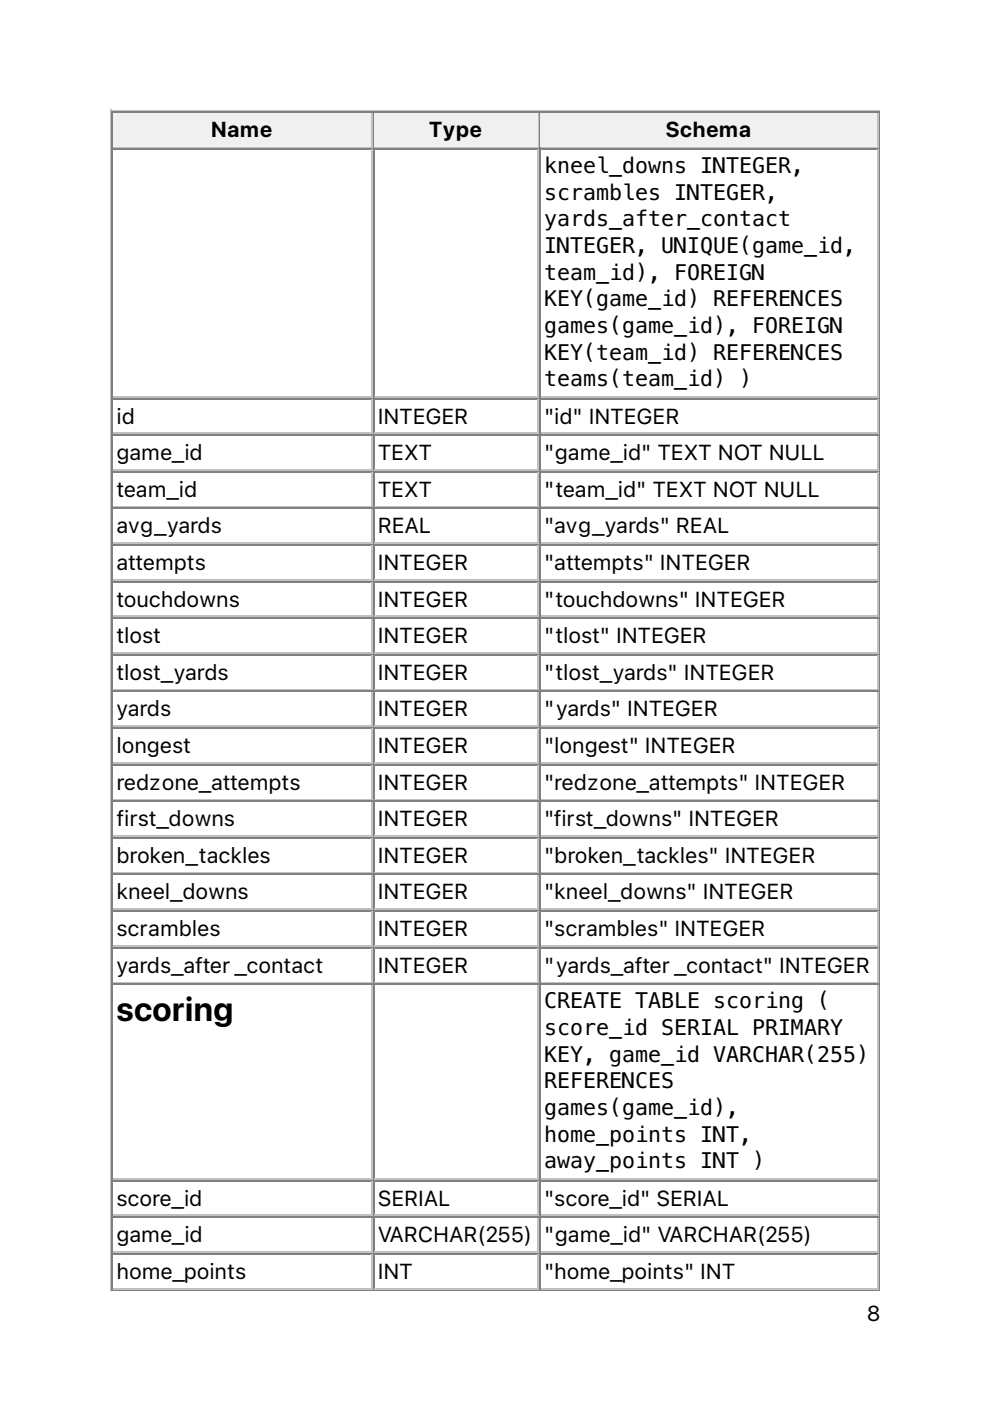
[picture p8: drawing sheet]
<svg xmlns="http://www.w3.org/2000/svg" width="210mm" height="297mm" viewBox="0 0 210 297" stroke-linecap="round" stroke-linejoin="round" font-family="sans-serif">
<defs><g id="words">
<text font-size="7.1" x="24.7" y="216.4">scoring</text>
<g font-size="4.6">
<text x="44.8" y="29.1">Name</text>
<text x="91" y="29.1">Type</text>
<text x="141.2" y="29.1">Schema</text>
<text x="115.4" y="36.7">kneel_downs INTEGER,</text>
<text x="115.4" y="42.4">scrambles INTEGER,</text>
<text x="115.4" y="48">yards_after_contact</text>
<text x="115.4" y="53.6">INTEGER, UNIQUE(game_id,</text>
<text x="115.4" y="59.3">team_id), FOREIGN</text>
<text x="115.4" y="64.9">KEY(game_id) REFERENCES</text>
<text x="115.4" y="70.6">games(game_id), FOREIGN</text>
<text x="115.4" y="76.2">KEY(team_id) REFERENCES</text>
<text x="115.4" y="81.9">teams(team_id) )</text>
<text x="24.7" y="89.8">id</text>
<text x="80.1" y="89.8">INTEGER</text>
<text x="115.4" y="89.8">&quot;id&quot; INTEGER</text>
<text x="24.7" y="97.6">game_id</text>
<text x="80.1" y="97.6">TEXT</text>
<text x="115.4" y="97.6">&quot;game_id&quot; TEXT NOT NULL</text>
<text x="24.7" y="105.3">team_id</text>
<text x="80.1" y="105.3">TEXT</text>
<text x="115.4" y="105.3">&quot;team_id&quot; TEXT NOT NULL</text>
<text x="24.7" y="113.1">avg_yards</text>
<text x="80.1" y="113.1">REAL</text>
<text x="115.4" y="113.1">&quot;avg_yards&quot; REAL</text>
<text x="24.7" y="120.8">attempts</text>
<text x="80.1" y="120.8">INTEGER</text>
<text x="115.4" y="120.8">&quot;attempts&quot; INTEGER</text>
<text x="24.7" y="128.6">touchdowns</text>
<text x="80.1" y="128.6">INTEGER</text>
<text x="115.4" y="128.6">&quot;touchdowns&quot; INTEGER</text>
<text x="24.7" y="136.4">tlost</text>
<text x="80.1" y="136.4">INTEGER</text>
<text x="115.4" y="136.4">&quot;tlost&quot; INTEGER</text>
<text x="24.7" y="144.1">tlost_yards</text>
<text x="80.1" y="144.1">INTEGER</text>
<text x="115.4" y="144.1">&quot;tlost_yards&quot; INTEGER</text>
<text x="24.7" y="151.9">yards</text>
<text x="80.1" y="151.9">INTEGER</text>
<text x="115.4" y="151.9">&quot;yards&quot; INTEGER</text>
<text x="24.7" y="159.7">longest</text>
<text x="80.1" y="159.7">INTEGER</text>
<text x="115.4" y="159.7">&quot;longest&quot; INTEGER</text>
<text x="24.7" y="167.4">redzone_attempts</text>
<text x="80.1" y="167.4">INTEGER</text>
<text x="115.4" y="167.4">&quot;redzone_attempts&quot; INTEGER</text>
<text x="24.7" y="175.2">first_downs</text>
<text x="80.1" y="175.2">INTEGER</text>
<text x="115.4" y="175.2">&quot;first_downs&quot; INTEGER</text>
<text x="24.7" y="182.9">broken_tackles</text>
<text x="80.1" y="182.9">INTEGER</text>
<text x="115.4" y="182.9">&quot;broken_tackles&quot; INTEGER</text>
<text x="24.7" y="190.7">kneel_downs</text>
<text x="80.1" y="190.7">INTEGER</text>
<text x="115.4" y="190.7">&quot;kneel_downs&quot; INTEGER</text>
<text x="24.7" y="198.5">scrambles</text>
<text x="80.1" y="198.5">INTEGER</text>
<text x="115.4" y="198.5">&quot;scrambles&quot; INTEGER</text>
<text x="24.7" y="206.2">yards_after _contact</text>
<text x="80.1" y="206.2">INTEGER</text>
<text x="115.4" y="206.2">&quot;yards_after _contact&quot; INTEGER</text>
<text x="115.4" y="213.8">CREATE TABLE scoring (</text>
<text x="115.4" y="219.4">score_id SERIAL PRIMARY</text>
<text x="115.4" y="225.1">KEY, game_id VARCHAR(255)</text>
<text x="115.4" y="230.7">REFERENCES</text>
<text x="115.4" y="236.4">games(game_id),</text>
<text x="115.4" y="242">home_points INT,</text>
<text x="115.4" y="247.7">away_points INT )</text>
<text x="24.7" y="255.6">score_id</text>
<text x="80.1" y="255.6">SERIAL</text>
<text x="115.4" y="255.6">&quot;score_id&quot; SERIAL</text>
<text x="24.7" y="263.4">game_id</text>
<text x="80.1" y="263.4">VARCHAR(255)</text>
<text x="115.4" y="263.4">&quot;game_id&quot; VARCHAR(255)</text>
<text x="24.7" y="271.1">home_points</text>
<text x="80.1" y="271.1">INT</text>
<text x="115.4" y="271.1">&quot;home_points&quot; INT</text>
<text x="183.8" y="280.1">8</text>
</g>
</g></defs>
<path d="M23.5 23.3v250.5M23.6 23.5h163M24 31.2h55M78.8 24v7" fill="none" stroke="#c0c0c0" stroke-width=".35"/>
<path d="M23.8 23.6v7.8M24 23.8h55M186.4 23.6v249.8M23.6 273.6h163" fill="none" stroke="#808080" stroke-width=".35"/>
<g fill="#f0f0f0">
<path d="M24 24h54.7v7h-54.7z"/>
<path d="M44.4 24.7h13.8v5.6h-13.8z"/>
</g>
<path d="M79.2 23.6v7.8M79.4 23.8h34.9" fill="none" stroke="#808080" stroke-width=".35"/>
<path d="M79.4 31.2h34.9M114.1 24v7" fill="none" stroke="#c0c0c0" stroke-width=".35"/>
<g fill="#f0f0f0">
<path d="M79.4 24h34.5v7h-34.5z"/>
<path d="M90.7 24.7h12v5.6h-12z"/>
</g>
<path d="M114.5 23.6v7.8M114.7 23.8h71.6" fill="none" stroke="#808080" stroke-width=".35"/>
<path d="M114.7 31.2h71.6M186.1 24v7" fill="none" stroke="#c0c0c0" stroke-width=".35"/>
<g fill="#f0f0f0">
<path d="M114.7 24h71.2v7h-71.2z"/>
<path d="M141.1 24.7h18.4v5.6h-18.4z"/>
</g>
<g fill="none" stroke="#808080" stroke-width=".35">
<path d="M23.8 31.4v242M24 31.6h55M79.2 31.4v242M79.4 31.6h34.9M114.5 31.4v242M114.7 31.6h71.6M24 84.5h55M24 92.3h55M79.4 84.5h34.9M79.4 92.3h34.9M114.7 84.5h71.6M114.7 92.3h71.6"/>
<path d="M24 100h55M24 107.8h55M24 115.5h55M79.4 100h34.9M79.4 107.8h34.9M79.4 115.5h34.9M114.7 100h71.6M114.7 107.8h71.6M114.7 115.5h71.6M24 123.3h55M24 131.1h55M24 138.8h55"/>
<path d="M79.4 123.3h34.9M79.4 131.1h34.9M79.4 138.8h34.9M114.7 123.3h71.6M114.7 131.1h71.6M114.7 138.8h71.6M24 146.6h55M24 154.3h55M79.4 146.6h34.9M79.4 154.3h34.9M114.7 146.6h71.6M114.7 154.3h71.6"/>
<path d="M24 162.1h55M24 169.9h55M24 177.6h55M79.4 162.1h34.9M79.4 169.9h34.9M79.4 177.6h34.9M114.7 162.1h71.6M114.7 169.9h71.6M114.7 177.6h71.6M24 185.4h55M24 193.1h55M79.4 185.4h34.9"/>
<path d="M79.4 193.1h34.9M114.7 185.4h71.6M114.7 193.1h71.6M24 200.9h55M24 208.7h55M79.4 200.9h34.9M79.4 208.7h34.9M114.7 200.9h71.6M114.7 208.7h71.6M24 250.3h55M24 258.1h55M79.4 250.3h34.9"/>
<path d="M79.4 258.1h34.9M114.7 250.3h71.6M114.7 258.1h71.6M24 265.8h55M79.4 265.8h34.9M114.7 265.8h71.6"/>
</g>
<g fill="none" stroke="#c0c0c0" stroke-width=".35">
<path d="M78.8 31.8v52.2M114.1 31.8v52.2M186.1 31.8v52.2M24 84.1h55M24 91.9h55M24 99.7h55M78.8 84.7v7M78.8 92.4v7.1M79.4 84.1h34.9M79.4 91.9h34.9M79.4 99.7h34.9M114.1 84.7v7"/>
<path d="M114.1 92.4v7.1M114.7 84.1h71.6M114.7 91.9h71.6M114.7 99.7h71.6M186.1 84.7v7M186.1 92.4v7.1M24 107.4h55M24 115.2h55M78.8 100.2v7M78.8 107.9v7.1M78.8 115.7v7.1M79.4 107.4h34.9"/>
<path d="M79.4 115.2h34.9M114.1 100.2v7M114.1 107.9v7.1M114.1 115.7v7.1M114.7 107.4h71.6M114.7 115.2h71.6M186.1 100.2v7M186.1 107.9v7.1M186.1 115.7v7.1M24 122.9h55M24 130.7h55M24 138.5h55"/>
<path d="M78.8 123.5v7M78.8 131.2v7.1M78.8 139v7.1M79.4 122.9h34.9M79.4 130.7h34.9M79.4 138.5h34.9M114.1 123.5v7M114.1 131.2v7.1M114.1 139v7.1M114.7 122.9h71.6M114.7 130.7h71.6M114.7 138.5h71.6"/>
<path d="M186.1 123.5v7M186.1 131.2v7.1M186.1 139v7.1M24 146.2h55M24 154h55M78.8 146.8v7M78.8 154.5v7.1M79.4 146.2h34.9M79.4 154h34.9M114.1 146.8v7M114.1 154.5v7.1M114.7 146.2h71.6"/>
<path d="M114.7 154h71.6M186.1 146.8v7M186.1 154.5v7.1M24 161.7h55M24 169.5h55M24 177.3h55M78.8 162.3v7M78.8 170v7.1M78.8 177.8v7.1M79.4 161.7h34.9M79.4 169.5h34.9M79.4 177.3h34.9"/>
<path d="M114.1 162.3v7M114.1 170v7.1M114.1 177.8v7.1M114.7 161.7h71.6M114.7 169.5h71.6M114.7 177.3h71.6M186.1 162.3v7M186.1 170v7.1M186.1 177.8v7.1M24 185h55M24 192.8h55M78.8 185.6v7"/>
<path d="M78.8 193.3v7.1M79.4 185h34.9M79.4 192.8h34.9M114.1 185.6v7M114.1 193.3v7.1M114.7 185h71.6M114.7 192.8h71.6M186.1 185.6v7M186.1 193.3v7.1M24 200.6h55M24 208.3h55M78.8 201.1v7"/>
<path d="M78.8 208.8v41M79.4 200.6h34.9M79.4 208.3h34.9M114.1 201.1v7M114.1 208.8v41M114.7 200.6h71.6M114.7 208.3h71.6M186.1 201.1v7M186.1 208.8v41M24 249.9h55M24 257.7h55M78.8 250.5v7"/>
<path d="M78.8 258.2v7.1M79.4 249.9h34.9M79.4 257.7h34.9M114.1 250.5v7M114.1 258.2v7.1M114.7 249.9h71.6M114.7 257.7h71.6M186.1 250.5v7M186.1 258.2v7.1M24 265.5h55M24 273.2h55M78.8 266v7.1"/>
<path d="M79.4 265.5h34.9M79.4 273.2h34.9M114.1 266v7.1M114.7 265.5h71.6M114.7 273.2h71.6M186.1 266v7.1"/>
</g>
<use href="#words"/>
</svg>
